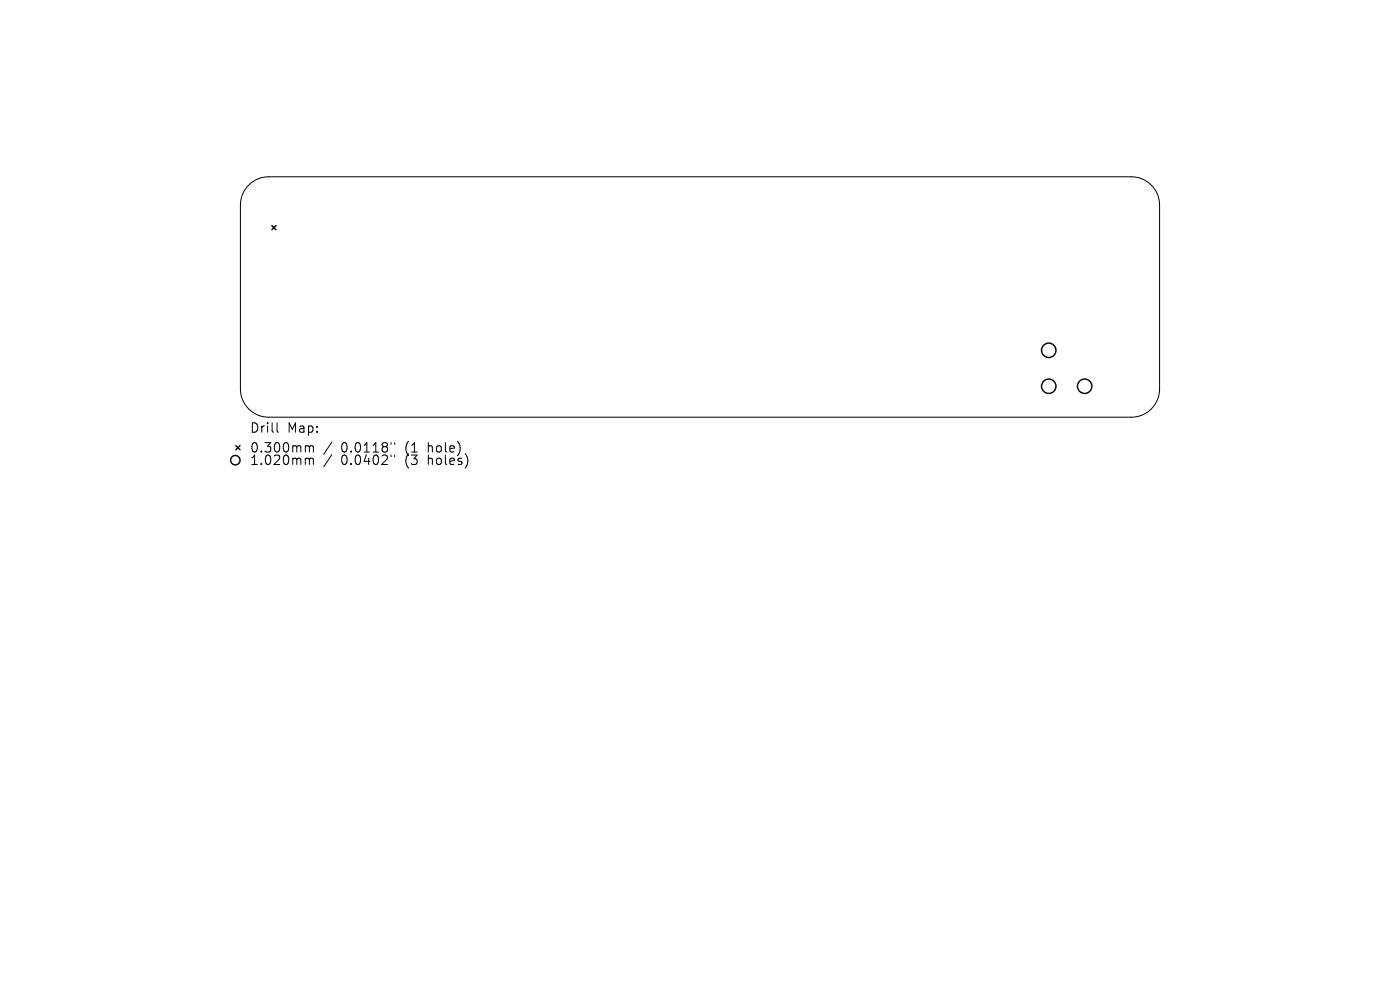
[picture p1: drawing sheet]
<svg xmlns="http://www.w3.org/2000/svg" width="297mm" height="210mm" viewBox="0 0 297 210" stroke-linecap="round" stroke-linejoin="round" font-family="sans-serif">
<defs><g id="words">
<g font-size="2.8">
<text x="52.9" y="92.1">Drill</text>
<text x="60.9" y="92.1">Map:</text>
<text x="52.9" y="96.3">0.300mm</text>
<text x="52.9" y="98.9">1.020mm</text>
<text x="72.4" y="96.3">0.0118&quot;</text>
<text x="72.4" y="98.9">0.0402&quot;</text>
<text x="86.1" y="96.3">(1</text>
<text x="86.1" y="98.9">(3</text>
<text x="91.1" y="96.3">hole)</text>
<text x="91.1" y="98.9">holes)</text>
</g>
</g></defs>
<g fill="none" stroke="#000" stroke-width=".21">
<path d="M52.8 39.3a6 6 0 0 1 4.2-1.8h183a6 6 0 0 1 6 6v39a6 6 0 0 1-6 6h-183a6 6 0 0 1-6-6v-39a6 6 0 0 1 1.8-4.2zM58.8 89.7v1.7l.3 .3M65.1 94.6h.2l.3 .2M65.1 97.2h.2l.3 .3M65.6 94.8l.3-.2 .5 .1 .1 1.2M65.6 94.8v1.1M65.6 97.5v1M65.6 97.5l.3-.3 .5 .1 .1 1.2M70.4 93.8l-1.7 2.6M70.4 96.4l-1.7 2.6M83 93.9v.4M83 96.5v.4"/>
<path d="M83.7 93.9v.4M83.7 96.5v.4"/>
</g>
<g fill="none" stroke="#000" stroke-width=".3">
<path d="M57.7 47.9l.9 .9M58.6 47.9l-.9 .9M50 94.5l.9 .9M50.9 94.5l-.9 .9"/>
<circle cx="49.9" cy="97.6" r="1"/>
</g>
<g fill="none" stroke="#000" stroke-width=".31">
<circle cx="222.5" cy="74.3" r="1.53"/>
<circle cx="222.5" cy="81.9" r="1.53"/>
<circle cx="230.1" cy="81.9" r="1.53"/>
</g>
<use href="#words"/>
</svg>
